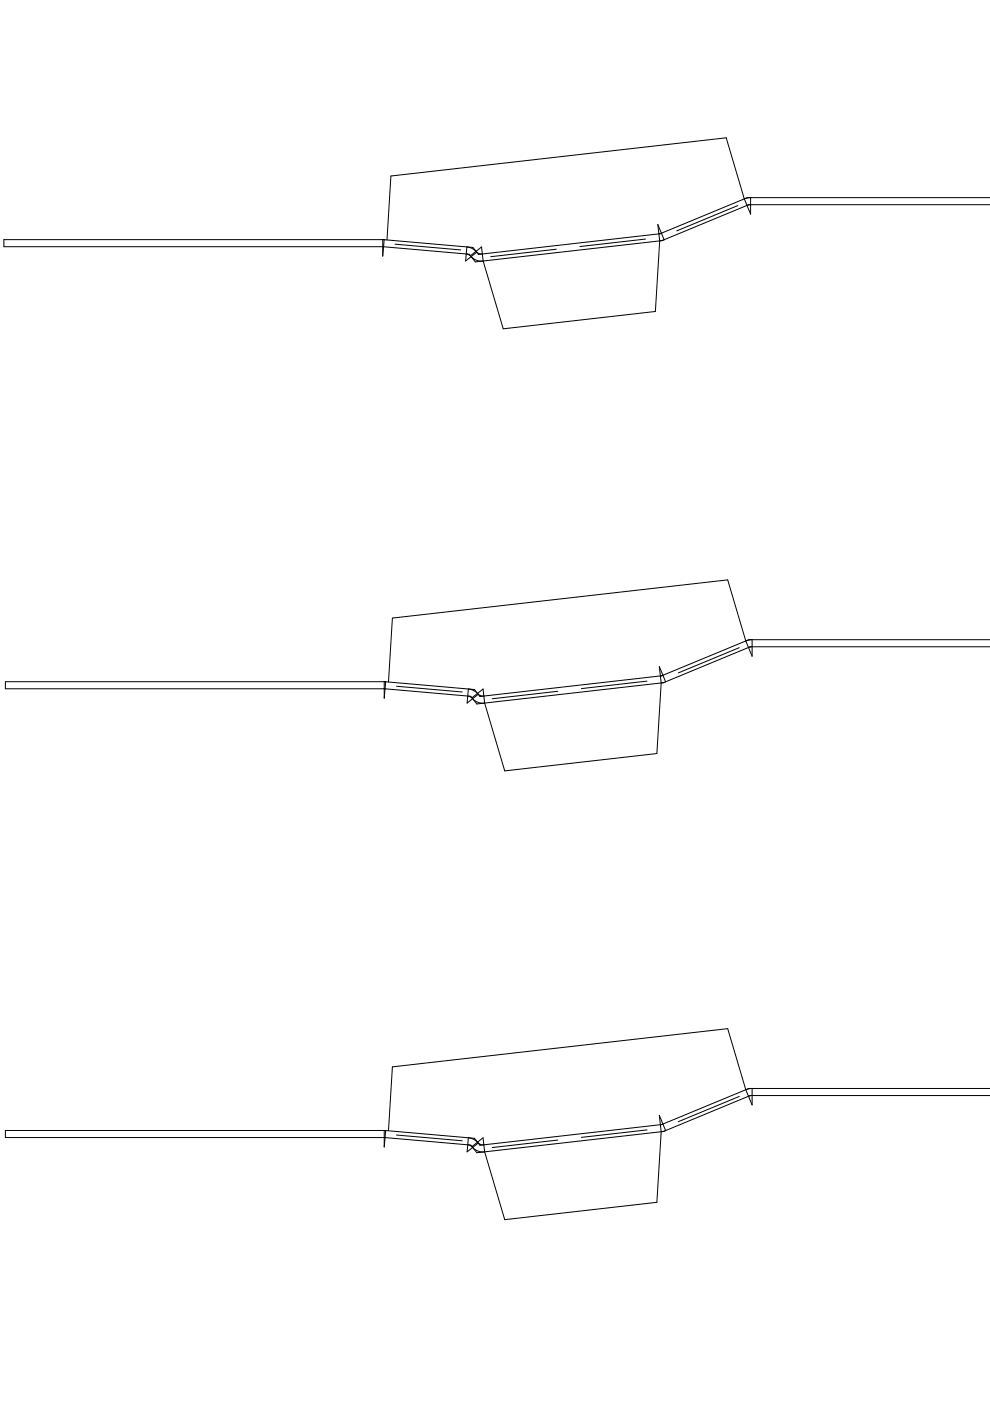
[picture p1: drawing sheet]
<svg xmlns="http://www.w3.org/2000/svg" width="210mm" height="297mm" viewBox="0 0 210 297" stroke-linecap="round" stroke-linejoin="round" font-family="sans-serif">
<g fill="none" stroke="#000" stroke-width=".21">
<path d="M81.1 52.3h.2M81.1 50.8h.4l-.4 3.5zM83.8 51.8l13.9 1.2M98.9 53.8l.5 .2a3.4 3.4 0 0 0 3 1.3M99.8 54.2l2.3-1.8 .3 2.9M101.1 53.5l-2.4 1.8 .3-2.9 .8 .2 1.1 .7a1.5 1.5 0 0 0 1.4 .5M117.9 52.8l-13.9 1.6M136.9 50.7l-13.9 1.6M139.5 47.6l1.3 3.2-.9 .3zM139.9 51.1l-.9 14.9-32.3 3.7-4.3-14.4M140.2 49.4l-.5 .2M156.4 43.6l-12.9 5.3"/>
<path d="M157.8 42.2l1.3-.3v3.5zM157.8 42.2l-3.8-13-71.1 8.1-.8 13.6M159.1 43.4l-.7 .2M210 41.9h-51.5l-18.5 7.7-38.6 4.3-1.1-1.4-19-1.7h-80.5v1.5h80.4l18.3 1.6 1.3 1.6 39.6-4.5 18.3-7.6h51.3"/>
</g>
<g fill="#fff">
<path d="M143.8 142.7l12.9-5.4z"/>
<path d="M123.3 146l13.9-1.6z"/>
<path d="M84.1 145.5l13.9 1.2z"/>
<path d="M104.4 148.2l13.9-1.6z"/>
<path d="M1.1 144.5l81.3 .1 .8-13.6 71.1-8.1 3.8 13 .7-.3h51.2v1.5h-50.5v2l-.8-1.8-18 7.4-.5 .1-.9 15-32.3 3.6-4.2-14.3-1.7 .2-.9-1.2 1.2-.9 .4 .5 .8-.1 .2 1.5-1.4-.2-1.2-.8 1.2 .8 1.4 .2-1.7 .2-.9-1.2-1.2 1 .2-1.5-17.6-1.6-.1 2v-2h-80.4z" fill-rule="evenodd"/>
<path d="M83.2 131l71.1-8.1 3.8 13-17.5 7.3-.8-1.9 .2 2-37.4 4.3-.2-1.5-1.2 .9-.6-.8-18.2-1.6z" fill-rule="evenodd"/>
<path d="M102.8 149.1l37.4-4.3-.9 15-32.3 3.6z" fill-rule="evenodd"/>
<path d="M1.1 144.5h80.4v1.5h-80.4z" fill-rule="evenodd"/>
<path d="M159.5 135.6h50.5v1.5h-50.5z" fill-rule="evenodd"/>
<path d="M102.6 147.6l37.4-4.3 .2 1.5-37.4 4.3z" fill-rule="evenodd"/>
<path d="M140.6 143.2l17.5-7.3 .6 1.4-17.6 7.3z" fill-rule="evenodd"/>
<path d="M81.8 144.5l17.5 1.6-.1 1.5-17.6-1.6z" fill-rule="evenodd"/>
<path d="M99.3 146.1l.9 .2 1 .7-1.1 .9-.3-.3h-.6z" fill-rule="evenodd"/>
<path d="M158.1 135.9l1.4-.3v1.5l-.8 .2z" fill-rule="evenodd"/>
<path d="M140 143.3l.6-.1 .5 1.4-.9 .2z" fill-rule="evenodd"/>
<path d="M101.2 147l1.2-.9 .2 1.5a1.5 1.5 0 0 1-1.4-.6z" fill-rule="evenodd"/>
<path d="M99.2 147.6l.6 .1 .4 .4-1.2 1z" fill-rule="evenodd"/>
<path d="M158.7 137.3l.8-.2v2z" fill-rule="evenodd"/>
<path d="M139.8 141.3l.8 1.9-.6 .1z" fill-rule="evenodd"/>
<path d="M81.5 144.5h.3l-.2 1.5h-.1z" fill-rule="evenodd"/>
<path d="M100.1 147.9l1.1-.9 .2 .2-1.2 .9z" fill-rule="evenodd"/>
<path d="M99.3 146.1l1.3 .1 .6 .8-1-.7z" fill-rule="evenodd"/>
<path d="M81.5 146h.1l-.1 2z" fill-rule="evenodd"/>
<path d="M101.2 147a1.5 1.5 0 0 0 1.4 .6l-.8 .1z" fill-rule="evenodd"/>
<path d="M99.2 147.6h.6l.4 .5-.4-.4z" fill-rule="evenodd"/>
<path d="M158.1 135.9l.7-.3h.7z" fill-rule="evenodd"/>
<path d="M140.2 144.8l.9-.2z" fill-rule="evenodd"/>
<path d="M158.7 137.3l.8-.2z" fill-rule="evenodd"/>
<path d="M140 143.3l.6-.1z" fill-rule="evenodd"/>
<path d="M81.5 144.5h.3z" fill-rule="evenodd"/>
<path d="M81.5 146h.1z" fill-rule="evenodd"/>
</g>
<g fill="none" stroke="#000" stroke-width=".21">
<path d="M156.7 137.3l-12.9 5.4M158.1 135.9l1.4-.3v3.5zM158.1 135.9l-3.8-13-71.1 8.1-.8 13.6M159.5 137.1l-.8 .2M210 135.6h-51.2l-18.5 7.7-38.5 4.4-1.2-1.5-19-1.7h-80.5v1.5h80.5l18.2 1.6 1.3 1.7 39.6-4.6 18.4-7.6h50.9M81.5 146h.1M81.5 144.5h.3l-.3 3.5zM84.1 145.5l13.9 1.2M99.2 147.6l.6 .1a3.4 3.4 0 0 0 3 1.4M100.1 147.9l2.3-1.8 .4 3M101.4 147.2l-2.4 1.9 .3-3 .9 .2 1 .7a1.5 1.5 0 0 0 1.4 .6M118.3 146.6l-13.9 1.6"/>
<path d="M137.2 144.4l-13.9 1.6M139.8 141.3l1.3 3.3-.9 .2zM140.2 144.8l-.9 15-32.3 3.6-4.2-14.3M140.6 143.2l-.6 .1"/>
</g>
<g fill="#fff">
<path d="M143.8 237.8l12.9-5.3z"/>
<path d="M123.3 241.1l13.9-1.5z"/>
<path d="M84.1 240.6l13.9 1.3z"/>
<path d="M104.4 243.3l13.9-1.6z"/>
<path d="M1.1 239.7h81.3l.8-13.5 71.1-8.1 3.8 12.9 .7-.2h51.2v1.5h-50.5v2l-.8-1.9-18 7.5-.5 .1-.9 14.9-32.3 3.7-4.2-14.4-1.7 .2-.9-1.1 1.2-.9 .4 .4 .8-.1 .2 1.5-1.4-.1-1.2-.8 1.2 .8 1.4 .1-1.7 .2-.9-1.1-1.2 .9 .2-1.5-17.6-1.5-.1 2v-2h-80.4z" fill-rule="evenodd"/>
<path d="M83.2 226.2l71.1-8.1 3.8 12.9-17.5 7.3-.8-1.8 .2 2-37.4 4.2-.2-1.5-1.2 1-.6-.9-18.2-1.6z" fill-rule="evenodd"/>
<path d="M102.8 244.2l37.4-4.2-.9 14.9-32.3 3.7z" fill-rule="evenodd"/>
<path d="M1.1 239.7h80.4v1.5h-80.4z" fill-rule="evenodd"/>
<path d="M159.5 230.8h50.5v1.5h-50.5z" fill-rule="evenodd"/>
<path d="M102.6 242.7l37.4-4.2 .2 1.5-37.4 4.2z" fill-rule="evenodd"/>
<path d="M140.6 238.3l17.5-7.3 .6 1.4-17.6 7.3z" fill-rule="evenodd"/>
<path d="M81.8 239.7l17.5 1.5-.1 1.5-17.6-1.5z" fill-rule="evenodd"/>
<path d="M99.3 241.2l.9 .2 1 .8-1.1 .9-.3-.3-.6-.1z" fill-rule="evenodd"/>
<path d="M158.1 231l1.4-.2v1.5l-.8 .1z" fill-rule="evenodd"/>
<path d="M140 238.5l.6-.2 .5 1.4-.9 .3z" fill-rule="evenodd"/>
<path d="M101.2 242.2l1.2-1 .2 1.5a1.5 1.5 0 0 1-1.4-.5z" fill-rule="evenodd"/>
<path d="M99.2 242.7l.6 .2 .4 .4-1.2 .9z" fill-rule="evenodd"/>
<path d="M158.7 232.4l.8-.1v2z" fill-rule="evenodd"/>
<path d="M139.8 236.5l.8 1.8-.6 .2z" fill-rule="evenodd"/>
<path d="M81.5 239.7h.3l-.2 1.5h-.1z" fill-rule="evenodd"/>
<path d="M100.1 243.1l1.1-.9 .2 .2-1.2 .9z" fill-rule="evenodd"/>
<path d="M99.3 241.2l1.3 .1 .6 .9-1-.8z" fill-rule="evenodd"/>
<path d="M81.5 241.2h.1l-.1 2z" fill-rule="evenodd"/>
<path d="M101.2 242.2a1.5 1.5 0 0 0 1.4 .5l-.8 .1z" fill-rule="evenodd"/>
<path d="M99.2 242.7l.6 .1 .4 .5-.4-.4z" fill-rule="evenodd"/>
<path d="M158.1 231l.7-.2h.7z" fill-rule="evenodd"/>
<path d="M140.2 240l.9-.3z" fill-rule="evenodd"/>
<path d="M158.7 232.4l.8-.1z" fill-rule="evenodd"/>
<path d="M140 238.5l.6-.2z" fill-rule="evenodd"/>
<path d="M81.5 239.7h.3z" fill-rule="evenodd"/>
<path d="M81.5 241.2h.1z" fill-rule="evenodd"/>
</g>
<g fill="none" stroke="#000" stroke-width=".21">
<path d="M81.5 239.7h.3l-.3 3.5zM137.2 239.6l-13.9 1.5M139.8 236.5l1.3 3.2-.9 .3zM140.2 240l-.9 14.9-32.3 3.7-4.2-14.4M140.6 238.3l-.6 .2M156.7 232.5l-12.9 5.3M158.1 231l1.4-.2v3.5zM158.1 231l-3.8-12.9-71.1 8.1-.8 13.5M159.5 232.3l-.8 .1M210 230.8h-51.2l-18.5 7.6-38.5 4.4-1.2-1.5-19-1.6h-80.5v1.5h80.5l18.2 1.6 1.3 1.6 39.6-4.5 18.4-7.6h50.9M81.5 241.2h.1M84.1 240.6l13.9 1.3"/>
<path d="M99.2 242.7l.6 .2a3.4 3.4 0 0 0 3 1.3M100.1 243.1l2.3-1.9 .4 3M101.4 242.4l-2.4 1.8 .3-3 .9 .2 1 .8a1.5 1.5 0 0 0 1.4 .5M118.3 241.7l-13.9 1.6"/>
</g>
</svg>
